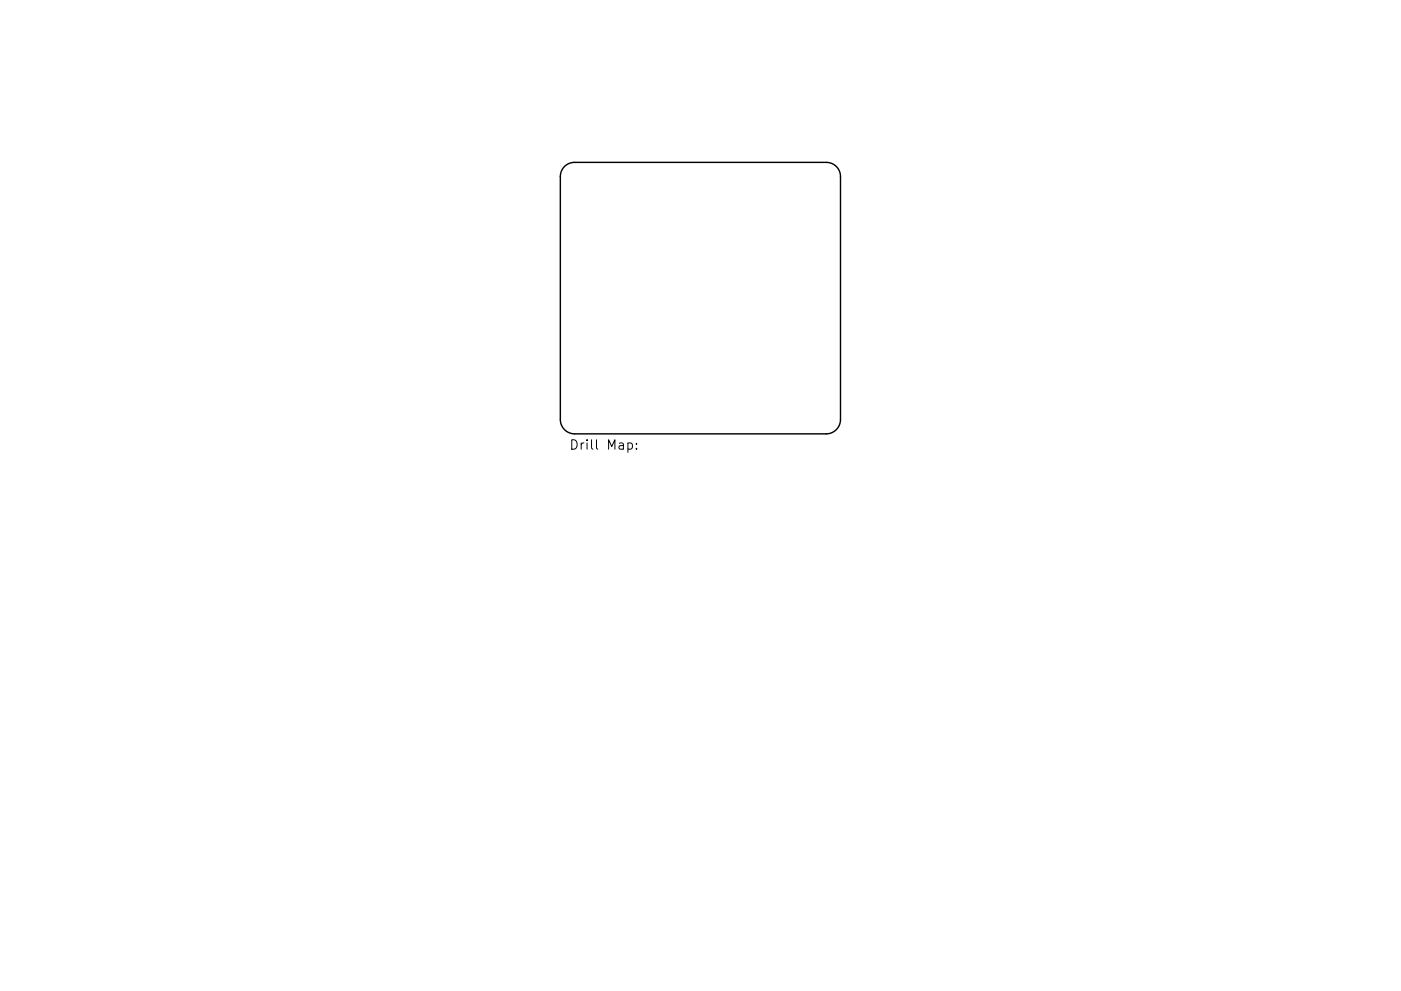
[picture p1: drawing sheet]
<svg xmlns="http://www.w3.org/2000/svg" width="297mm" height="210mm" viewBox="0 0 297 210" stroke-linecap="round" stroke-linejoin="round" font-family="sans-serif">
<defs><g id="words">
<text font-size="2.8" x="120.7" y="95.4">Drill Map:</text>
</g></defs>
<path d="M119.7 35.3a3 3 0 0 1 2.1-.8h53.4a3 3 0 0 1 3 3v51.5a3 3 0 0 1-3 3.1h-53.4a3 3 0 0 1-3-3v-51.6a3 3 0 0 1 .9-2.2z" fill="none" stroke="#000" stroke-width=".3"/>
<path d="M133.1 94.1l.6-.1 .4 .4v.5l-.2 .3h-.8M134.9 95.1v.2M134.9 94.1v.2" fill="none" stroke="#000" stroke-width=".21"/>
<use href="#words"/>
</svg>
